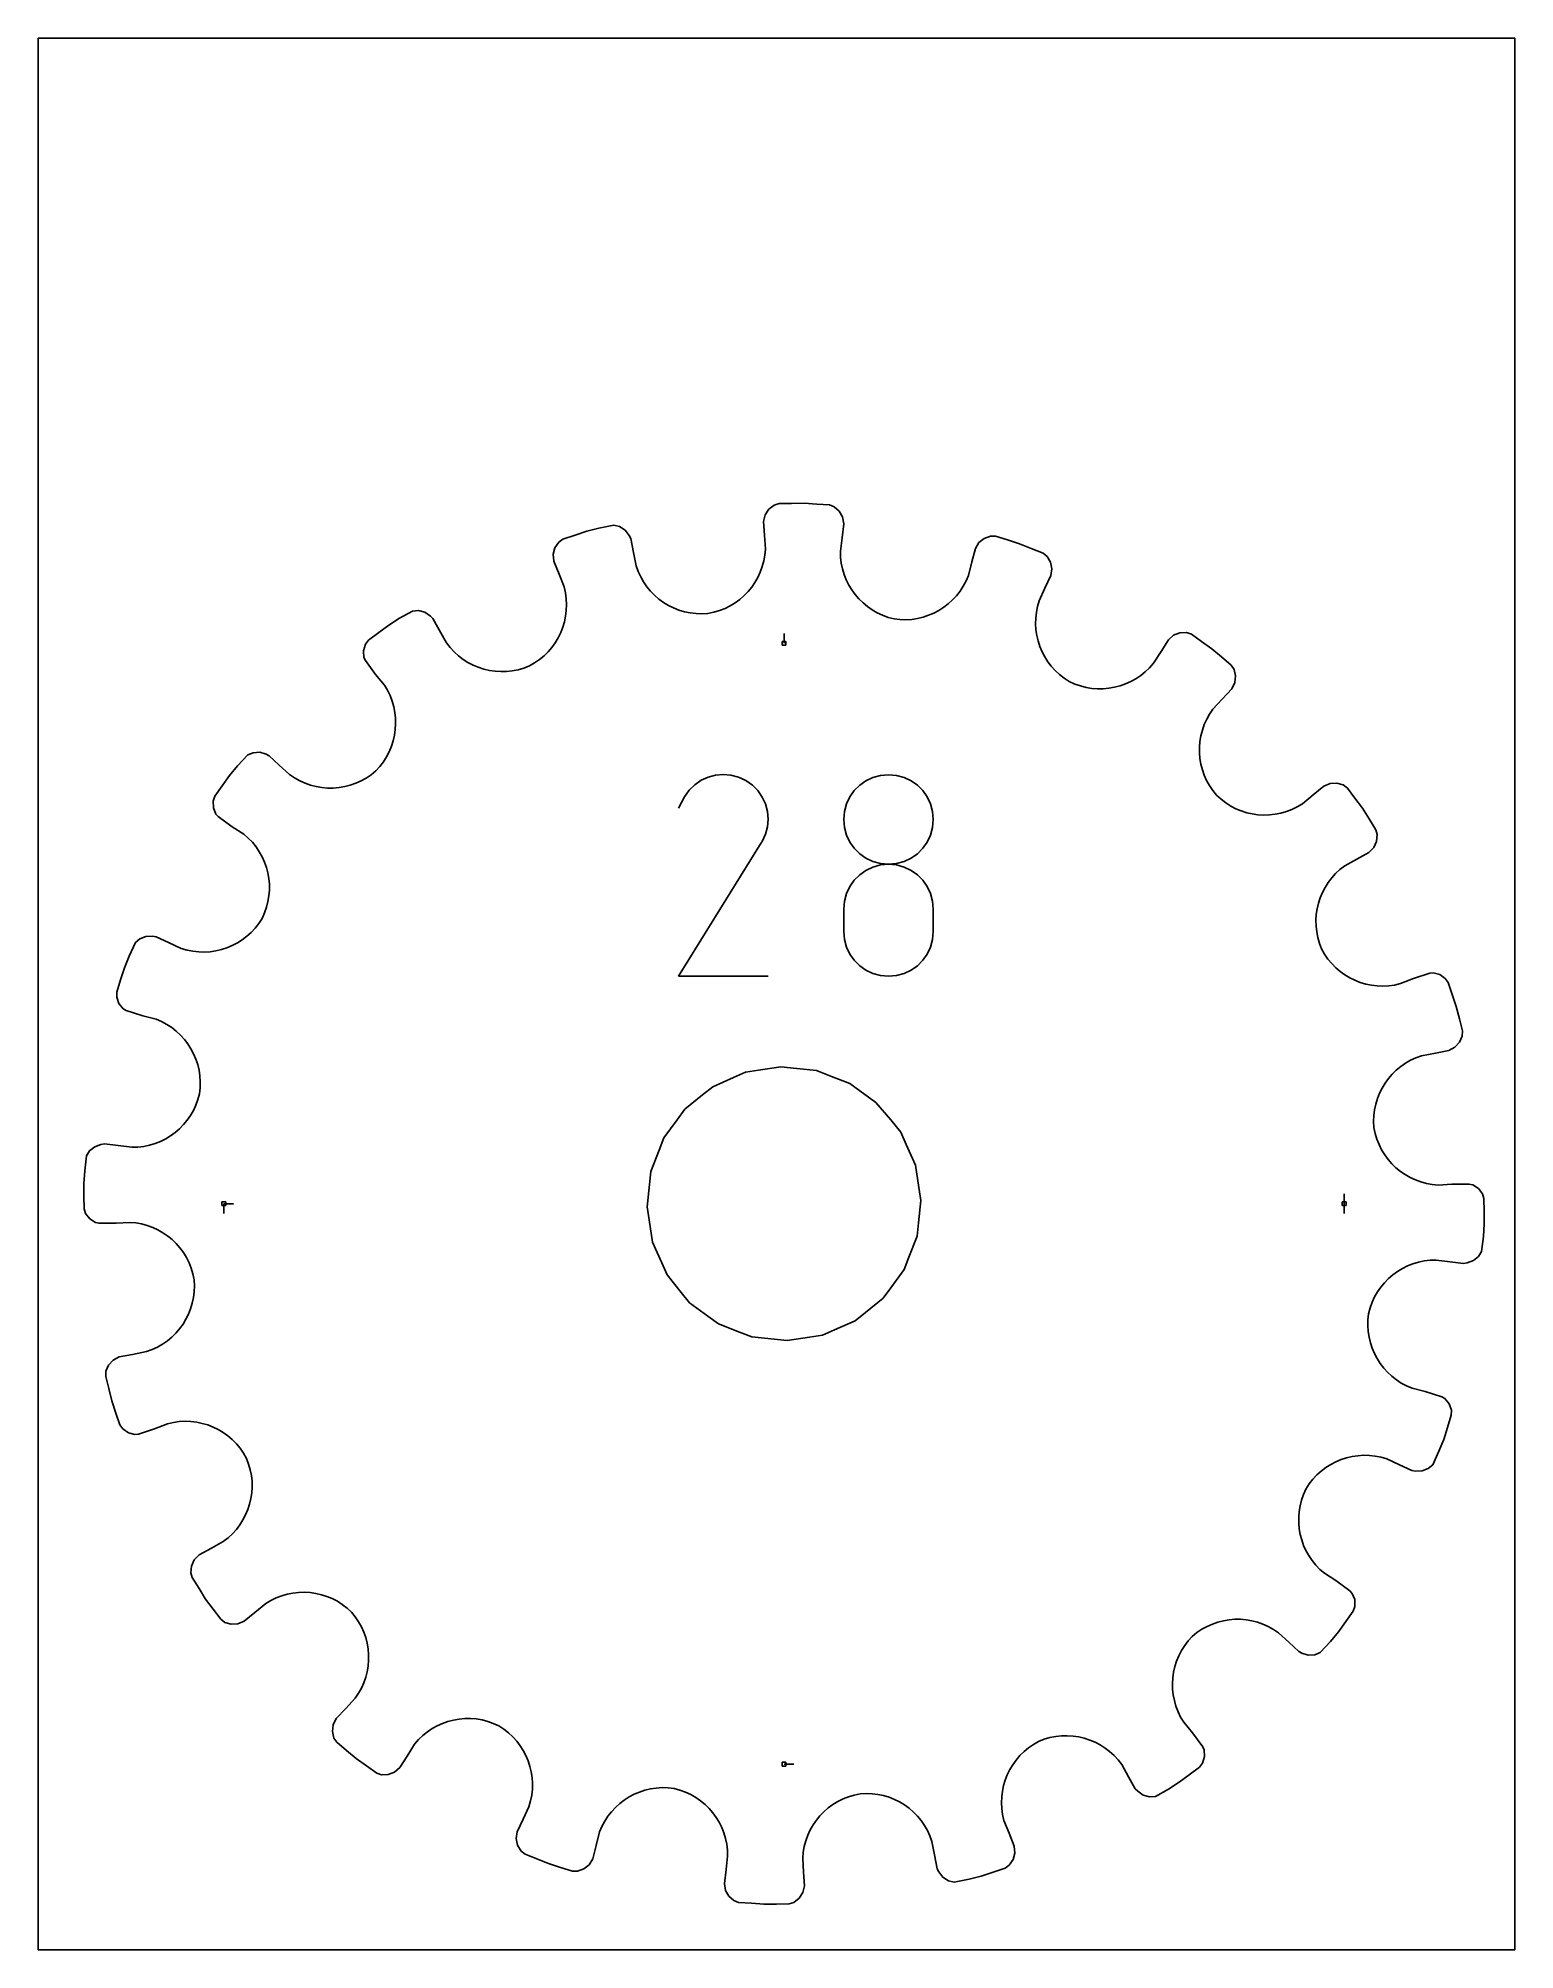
# Model space of a CAD drawing. Extents: x 0 to 216, y 0 to 279.
import ezdxf

# ---------------------------------------------------------------- set-up
doc = ezdxf.new("R2010")
doc.units = 0

msp = doc.modelspace()

# ---------------------------------------------------------------- linework, layer by layer
at = {"layer": 'annotation', "color": 1}
for p, q in [((109.051908, 190.959435), (109.051908, 192.388185)), ((96.931517, 170.932057), (96.001314, 170.290613)), ((97.948251, 171.400667), (96.931517, 170.932057)), ((99.026615, 171.689974), (97.948251, 171.400667)), ((100.141707, 171.793509), (99.026615, 171.689974)), ((101.268625, 171.704804), (100.141707, 171.793509)), ((102.382469, 171.417389), (101.268625, 171.704804)), ((103.458336, 170.924796), (102.382469, 171.417389)), ((104.420584, 170.241508), (103.458336, 170.924796)), ((103.458336, 170.924796), (103.458336, 170.924796)), ((121.025112, 170.862946), (120.110985, 170.216629)), ((122.045085, 171.347799), (121.025112, 170.862946)), ((123.15229, 171.652452), (122.045085, 171.347799)), ((124.328111, 171.758166), (123.15229, 171.652452)), ((125.503932, 171.652452), (124.328111, 171.758166)), ((124.328111, 171.758166), (124.328111, 171.758166)), ((126.611136, 171.347799), (125.503932, 171.652452)), ((127.63111, 170.862946), (126.611136, 171.347799)), ((128.545237, 170.216629), (127.63111, 170.862946)), ((94.500108, 168.5151), (93.640162, 166.865484)), ((95.182544, 169.482804), (94.500108, 168.5151)), ((96.001314, 170.290613), (95.182544, 169.482804)), ((105.225128, 169.421565), (104.420584, 170.241508)), ((105.864814, 168.490099), (105.225128, 169.421565)), ((106.332487, 167.472239), (105.864814, 168.490099)), ((118.674731, 168.514552), (118.189835, 167.496265)), ((119.321319, 169.427585), (118.674731, 168.514552)), ((120.110985, 170.216629), (119.321319, 169.427585)), ((129.334902, 169.427585), (128.545237, 170.216629)), ((129.98149, 168.514552), (129.334902, 169.427585)), ((130.466387, 167.496265), (129.98149, 168.514552)), ((106.620995, 166.393114), (106.332487, 167.472239)), ((106.723184, 165.277855), (106.620995, 166.393114)), ((106.631899, 164.151591), (106.723184, 165.277855)), ((117.885246, 166.391463), (117.779579, 165.218882)), ((117.779579, 165.218882), (117.779579, 165.218882)), ((117.779579, 165.218882), (117.885307, 164.040795)), ((118.189835, 167.496265), (117.885246, 166.391463)), ((130.770976, 166.391463), (130.466387, 167.496265)), ((130.770915, 164.040795), (130.876642, 165.218882)), ((130.876642, 165.218882), (130.770976, 166.391463)), ((130.876642, 165.218882), (130.876642, 165.218882)), ((105.840293, 161.966568), (106.339986, 163.039452)), ((106.339986, 163.039452), (106.631899, 164.151591)), ((117.885307, 164.040795), (118.190048, 162.931706)), ((118.190048, 162.931706), (118.675142, 161.910197)), ((129.98108, 161.910197), (130.466174, 162.931706)), ((130.466174, 162.931706), (130.770915, 164.040795)), ((93.621669, 142.30433), (105.723784, 161.787182)), ((105.723784, 161.787182), (105.738251, 161.805084)), ((105.723784, 161.787182), (105.723784, 161.787182)), ((105.738251, 161.805084), (105.752125, 161.823139)), ((105.752125, 161.823139), (105.765497, 161.841498)), ((105.765497, 161.841498), (105.778457, 161.860313)), ((105.778457, 161.860313), (105.791098, 161.879738)), ((105.791098, 161.879738), (105.803511, 161.899923)), ((105.803511, 161.899923), (105.815787, 161.921022)), ((105.815787, 161.921022), (105.828017, 161.943186)), ((105.828017, 161.943186), (105.840293, 161.966568)), ((105.840293, 161.966568), (105.840293, 161.966568)), ((118.675142, 161.910197), (119.321928, 160.994855)), ((119.321928, 160.994855), (120.111746, 160.204264)), ((120.111746, 160.204264), (121.025934, 159.557008)), ((121.025934, 159.557008), (122.045831, 159.071673)), ((126.61039, 159.071673), (127.630288, 159.557008)), ((127.630288, 159.557008), (128.544476, 160.204264)), ((128.544476, 160.204264), (129.334293, 160.994855)), ((129.334293, 160.994855), (129.98108, 161.910197)), ((120.110985, 157.118105), (119.321319, 156.327669)), ((121.025112, 157.765267), (120.110985, 157.118105)), ((122.045085, 158.250554), (121.025112, 157.765267)), ((123.15229, 158.555366), (122.045085, 158.250554)), ((122.045831, 159.071673), (123.152777, 158.766843)), ((124.328111, 158.661103), (123.15229, 158.555366)), ((123.152777, 158.766843), (124.328111, 158.661103)), ((124.328111, 158.661103), (125.503444, 158.766843)), ((125.503932, 158.555427), (124.328111, 158.661103)), ((124.328111, 158.661103), (124.328111, 158.661103)), ((124.328111, 158.661103), (124.328111, 158.661103)), ((125.503444, 158.766843), (126.61039, 159.071673)), ((126.611136, 158.250767), (125.503932, 158.555427)), ((127.63111, 157.765678), (126.611136, 158.250767)), ((128.545237, 157.118714), (127.63111, 157.765678)), ((129.334902, 156.32843), (128.545237, 157.118714)), ((118.189835, 154.391371), (117.885246, 153.28271)), ((118.674731, 155.412557), (118.189835, 154.391371)), ((119.321319, 156.327669), (118.674731, 155.412557)), ((129.98149, 155.413379), (129.334902, 156.32843)), ((130.466387, 154.392117), (129.98149, 155.413379)), ((130.770976, 153.283198), (130.466387, 154.392117)), ((117.885246, 153.28271), (117.779579, 152.105175)), ((117.779579, 152.105175), (117.779579, 148.84293)), ((130.876642, 152.105175), (130.770976, 153.283198)), ((130.876642, 148.84293), (130.876642, 152.105175)), ((130.876642, 152.105175), (130.876642, 152.105175)), ((117.779579, 148.84293), (117.779579, 148.84293)), ((117.779579, 148.84293), (117.885307, 147.665478)), ((130.770915, 147.665478), (130.876642, 148.84293)), ((117.885307, 147.665478), (118.190048, 146.558088)), ((118.190048, 146.558088), (118.675142, 145.53904)), ((118.675142, 145.53904), (119.321928, 144.626616)), ((129.334293, 144.626616), (129.98108, 145.53904)), ((129.98108, 145.53904), (130.466174, 146.558088)), ((130.466174, 146.558088), (130.770915, 147.665478)), ((119.321928, 144.626616), (120.111746, 143.839094)), ((120.111746, 143.839094), (121.025934, 143.194756)), ((121.025934, 143.194756), (122.045831, 142.711881)), ((122.045831, 142.711881), (123.152777, 142.408751)), ((125.503444, 142.408751), (126.61039, 142.711881)), ((126.61039, 142.711881), (127.630288, 143.194756)), ((127.630288, 143.194756), (128.544476, 143.839094)), ((128.544476, 143.839094), (129.334293, 144.626616)), ((106.718732, 142.30433), (93.621669, 142.30433)), ((123.152777, 142.408751), (124.328111, 142.303645)), ((124.328111, 142.303645), (125.503444, 142.408751)), ((124.328111, 142.303645), (124.328111, 142.303645)), ((27.144382, 109.051908), (28.573132, 109.051908)), ((27.144382, 109.051908), (28.573132, 109.051908)), ((28.573132, 109.051908), (27.144382, 109.051908)), ((27.144382, 109.051908), (27.144382, 107.623158)), ((190.959435, 109.051908), (190.959435, 110.480658)), ((190.959435, 109.051908), (190.959435, 110.480658)), ((190.959435, 110.480658), (190.959435, 109.051908)), ((190.959435, 109.051908), (190.959435, 107.623158)), ((109.051908, 27.144382), (110.480658, 27.144382))]:
    msp.add_line(p, q, dxfattribs=at)
at = {"layer": 'boundary', "color": 5}
for p, q in [((106.293065, 209.748071), (106.070352, 208.762199)), ((106.824876, 210.574172), (106.293065, 209.748071)), ((107.604493, 211.173586), (106.824876, 210.574172)), ((108.316122, 211.397854), (107.604493, 211.173586)), ((110.140064, 211.41686), (108.316122, 211.397854)), ((112.007266, 211.436317), (110.140064, 211.41686)), ((113.827079, 211.312107), (112.007266, 211.436317)), ((115.690053, 211.184952), (113.827079, 211.312107)), ((116.387554, 210.920202), (115.690053, 211.184952)), ((117.131107, 210.276567), (116.387554, 210.920202)), ((117.614804, 209.421196), (117.131107, 210.276567)), ((78.495418, 206.756682), (76.725604, 206.161447)), ((80.224227, 207.338126), (78.495418, 206.756682)), ((81.993211, 207.782597), (80.224227, 207.338126)), ((84.172381, 208.219456), (81.993211, 207.782597)), ((84.997264, 208.012127), (84.172381, 208.219456)), ((85.813611, 207.490699), (84.997264, 208.012127)), ((86.409842, 206.711436), (85.813611, 207.490699)), ((106.070352, 208.762199), (106.195233, 206.764888)), ((106.195233, 206.764888), (106.323076, 204.720204)), ((117.534534, 206.390318), (117.780093, 208.424134)), ((117.780093, 208.424134), (117.614804, 209.421196)), ((75.561773, 204.916951), (75.311151, 203.966868)), ((75.311151, 203.966868), (75.404076, 202.960579)), ((76.118312, 205.728022), (75.561773, 204.916951)), ((76.725604, 206.161447), (76.118312, 205.728022)), ((86.645235, 206.25765), (86.409842, 206.711436)), ((87.040152, 204.247506), (86.645235, 206.25765)), ((87.42592, 202.283934), (87.040152, 204.247506)), ((106.323076, 204.720204), (106.243507, 203.844001)), ((117.294664, 204.403622), (117.534534, 206.390318)), ((117.32299, 203.523994), (117.294664, 204.403622)), ((137.028512, 204.803495), (136.530045, 202.865258)), ((137.544593, 205.671668), (137.028512, 204.803495)), ((138.306217, 206.29384), (137.544593, 205.671668)), ((139.232808, 206.622774), (138.306217, 206.29384)), ((139.978733, 206.61607), (139.232808, 206.622774)), ((141.719322, 206.070547), (139.978733, 206.61607)), ((143.501194, 205.512085), (141.719322, 206.070547)), ((145.193587, 204.831647), (143.501194, 205.512085)), ((146.926119, 204.135072), (145.193587, 204.831647)), ((147.507544, 203.667504), (146.926119, 204.135072)), ((75.404076, 202.960579), (76.157483, 201.055582)), ((87.724566, 201.455901), (87.42592, 202.283934)), ((88.089232, 200.668622), (87.724566, 201.455901)), ((105.574811, 201.362871), (105.218923, 200.596582)), ((105.866359, 202.162041), (105.574811, 201.362871)), ((106.090444, 202.990462), (105.866359, 202.162041)), ((106.243507, 203.844001), (106.090444, 202.990462)), ((117.426487, 202.662624), (117.32299, 203.523994)), ((117.601724, 201.822147), (117.426487, 202.662624)), ((117.846497, 201.007576), (117.601724, 201.822147)), ((136.530045, 202.865258), (136.019756, 200.881051)), ((148.016066, 202.825957), (147.507544, 203.667504)), ((148.211439, 201.862654), (148.016066, 202.825957)), ((148.060645, 200.863343), (148.211439, 201.862654)), ((76.157483, 201.055582), (76.893435, 199.194721)), ((76.893435, 199.194721), (77.088701, 198.336764)), ((88.515598, 199.923697), (88.089232, 200.668622)), ((89.000158, 199.224561), (88.515598, 199.923697)), ((89.538986, 198.573365), (89.000158, 199.224561)), ((90.12785, 197.972416), (89.538986, 198.573365)), ((103.794619, 198.526812), (103.211741, 197.92563)), ((104.325491, 199.174671), (103.794619, 198.526812)), ((104.801492, 199.866205), (104.325491, 199.174671)), ((105.218923, 200.596582), (104.801492, 199.866205)), ((118.157486, 200.221479), (117.846497, 201.007576)), ((118.532056, 199.468344), (118.157486, 200.221479)), ((118.967004, 198.750674), (118.532056, 199.468344)), ((119.4599, 198.073614), (118.967004, 198.750674)), ((134.794733, 198.589055), (134.270592, 197.919264)), ((135.263902, 199.307895), (134.794733, 198.589055)), ((135.673375, 200.072294), (135.263902, 199.307895)), ((136.019756, 200.881051), (135.673375, 200.072294)), ((146.356367, 197.189357), (147.198519, 199.00482)), ((147.198519, 199.00482), (148.060645, 200.863343)), ((54.74576, 195.677804), (52.844717, 194.61194)), ((55.594187, 195.735584), (54.74576, 195.677804)), ((56.531514, 195.491825), (55.594187, 195.735584)), ((77.088701, 198.336764), (77.206496, 197.477615)), ((77.219199, 195.770446), (77.117477, 194.931371)), ((77.206496, 197.477615), (77.249395, 196.620602)), ((77.249395, 196.620602), (77.219199, 195.770446)), ((90.763228, 197.424411), (90.12785, 197.972416)), ((91.441083, 196.932293), (90.763228, 197.424411)), ((92.15788, 196.498775), (91.441083, 196.932293)), ((92.909261, 196.125478), (92.15788, 196.498775)), ((93.691575, 195.815903), (92.909261, 196.125478)), ((94.501037, 195.572138), (93.691575, 195.815903)), ((99.623717, 195.737397), (98.792984, 195.487691)), ((100.42075, 196.054204), (99.623717, 195.737397)), ((101.18117, 196.435134), (100.42075, 196.054204)), ((101.901648, 196.875929), (101.18117, 196.435134)), ((102.579768, 197.374097), (101.901648, 196.875929)), ((103.211741, 197.92563), (102.579768, 197.374097)), ((120.007099, 197.43914), (119.4599, 198.073614)), ((120.606576, 196.852169), (120.007099, 197.43914)), ((121.255047, 196.316021), (120.606576, 196.852169)), ((121.949462, 195.833881), (121.255047, 196.316021)), ((122.687233, 195.410206), (121.949462, 195.833881)), ((131.701365, 195.772231), (130.960979, 195.380345)), ((132.406432, 196.224489), (131.701365, 195.772231)), ((133.072441, 196.734603), (132.406432, 196.224489)), ((133.695131, 197.300332), (133.072441, 196.734603)), ((134.270592, 197.919264), (133.695131, 197.300332)), ((145.943548, 195.492653), (146.111535, 196.344123)), ((146.111535, 196.344123), (146.356367, 197.189357)), ((51.262817, 193.619764), (49.798399, 192.532278)), ((52.844717, 194.61194), (51.262817, 193.619764)), ((57.339386, 194.93491), (56.531514, 195.491825)), ((57.703574, 194.576059), (57.339386, 194.93491)), ((58.677306, 192.827718), (57.703574, 194.576059)), ((59.674132, 191.03791), (58.677306, 192.827718)), ((76.70723, 193.303555), (76.402603, 192.523325)), ((76.946492, 194.107555), (76.70723, 193.303555)), ((77.117477, 194.931371), (76.946492, 194.107555)), ((95.333662, 195.397105), (94.501037, 195.572138)), ((96.18587, 195.293528), (95.333662, 195.397105)), ((97.053169, 195.263094), (96.18587, 195.293528)), ((97.931842, 195.308602), (97.053169, 195.263094)), ((98.792984, 195.487691), (97.931842, 195.308602)), ((123.465423, 195.04811), (122.687233, 195.410206)), ((124.281137, 194.751484), (123.465423, 195.04811)), ((125.131199, 194.523565), (124.281137, 194.751484)), ((126.005058, 194.427176), (125.131199, 194.523565)), ((126.872354, 194.408158), (126.005058, 194.427176)), ((127.728247, 194.463069), (126.872354, 194.408158)), ((128.569029, 194.590141), (127.728247, 194.463069)), ((129.390723, 194.78697), (128.569029, 194.590141)), ((130.189483, 195.05111), (129.390723, 194.78697)), ((130.960979, 195.380345), (130.189483, 195.05111)), ((145.832034, 193.789533), (145.850903, 194.639571)), ((145.885033, 192.945867), (145.832034, 193.789533)), ((145.850903, 194.639571), (145.943548, 195.492653)), ((146.008105, 192.113358), (145.885033, 192.945867)), ((47.85525, 190.819445), (47.577148, 189.876155)), ((48.299248, 191.418999), (47.85525, 190.819445)), ((49.798399, 192.532278), (48.299248, 191.418999)), ((60.214079, 190.342969), (59.674132, 191.03791)), ((60.804286, 189.706601), (60.214079, 190.342969)), ((75.112388, 190.368189), (74.563587, 189.725799)), ((75.603526, 191.051223), (75.112388, 190.368189)), ((76.034136, 191.771058), (75.603526, 191.051223)), ((76.402603, 192.523325), (76.034136, 191.771058)), ((146.200151, 191.296406), (146.008105, 192.113358)), ((146.459647, 190.500415), (146.200151, 191.296406)), ((146.784344, 189.728123), (146.459647, 190.500415)), ((165.247992, 191.471703), (164.174994, 189.78238)), ((166.007479, 192.138408), (165.247992, 191.471703)), ((166.923699, 192.494306), (166.007479, 192.138408)), ((167.906655, 192.520868), (166.923699, 192.494306)), ((168.614142, 192.284138), (167.906655, 192.520868)), ((170.10091, 191.227395), (168.614142, 192.284138)), ((171.622941, 190.145588), (170.10091, 191.227395)), ((173.022201, 188.975411), (171.622941, 190.145588)), ((47.577148, 189.876155), (47.632101, 188.895032)), ((47.632101, 188.895032), (47.834167, 188.425401)), ((47.834167, 188.425401), (49.336753, 186.387678)), ((61.43959, 189.130487), (60.804286, 189.706601)), ((62.116419, 188.615049), (61.43959, 189.130487)), ((62.830319, 188.161894), (62.116419, 188.615049)), ((63.575996, 187.772464), (62.830319, 188.161894)), ((64.349559, 187.447972), (63.575996, 187.772464)), ((65.146261, 187.189493), (64.349559, 187.447972)), ((70.999776, 187.335602), (70.165423, 187.09639)), ((71.821637, 187.650787), (70.999776, 187.335602)), ((72.584907, 188.087059), (71.821637, 187.650787)), ((73.297589, 188.581103), (72.584907, 188.087059)), ((73.958088, 189.128608), (73.297589, 188.581103)), ((74.563587, 189.725799), (73.958088, 189.128608)), ((147.172794, 188.984145), (146.784344, 189.728123)), ((147.624015, 188.274311), (147.172794, 188.984145)), ((148.135382, 187.60085), (147.624015, 188.274311)), ((148.706239, 186.970191), (148.135382, 187.60085)), ((162.497432, 187.391177), (161.871679, 186.790609)), ((163.076547, 188.05299), (162.497432, 187.391177)), ((164.174994, 189.78238), (163.076547, 188.05299)), ((174.45465, 187.777479), (173.022201, 188.975411)), ((174.863197, 187.153348), (174.45465, 187.777479)), ((49.336753, 186.387678), (50.611716, 184.845287)), ((50.611716, 184.845287), (51.062288, 184.089799)), ((65.962164, 186.998192), (65.146261, 187.189493)), ((66.79205, 186.875624), (65.962164, 186.998192)), ((67.631921, 186.82283), (66.79205, 186.875624)), ((68.477194, 186.841175), (67.631921, 186.82283)), ((69.323213, 186.931912), (68.477194, 186.841175)), ((70.165423, 187.09639), (69.323213, 186.931912)), ((149.334271, 186.385111), (148.706239, 186.970191)), ((150.018275, 185.850843), (149.334271, 186.385111)), ((150.756308, 185.371492), (150.018275, 185.850843)), ((151.558063, 185.010226), (150.756308, 185.371492)), ((152.37652, 184.723508), (151.558063, 185.010226)), ((153.207592, 184.511286), (152.37652, 184.723508)), ((154.04656, 184.372344), (153.207592, 184.511286)), ((157.390912, 184.528789), (156.565679, 184.384857)), ((158.201179, 184.740999), (157.390912, 184.528789)), ((158.992435, 185.02064), (158.201179, 184.740999)), ((159.759327, 185.36609), (158.992435, 185.02064)), ((160.498024, 185.777157), (159.759327, 185.36609)), ((161.203495, 186.252016), (160.498024, 185.777157)), ((161.871679, 186.790609), (161.203495, 186.252016)), ((174.522765, 184.315602), (174.974643, 185.218858)), ((175.086862, 186.195882), (174.863197, 187.153348)), ((174.974643, 185.218858), (175.086862, 186.195882)), ((51.062288, 184.089799), (51.440379, 183.308875)), ((51.440379, 183.308875), (51.746197, 182.50704)), ((51.746197, 182.50704), (51.980095, 181.68913)), ((51.980095, 181.68913), (52.14236, 180.85985)), ((154.889092, 184.305998), (154.04656, 184.372344)), ((155.730328, 184.310351), (154.889092, 184.305998)), ((156.565679, 184.384857), (155.730328, 184.310351)), ((171.766604, 181.347989), (173.128533, 182.814405)), ((173.128533, 182.814405), (174.522765, 184.315602)), ((52.14236, 180.85985), (52.233898, 180.023652)), ((52.255493, 179.184748), (52.206462, 178.348833)), ((52.233898, 180.023652), (52.255493, 179.184748)), ((170.217047, 178.276372), (170.497969, 179.079064)), ((170.497969, 179.079064), (170.849803, 179.862019)), ((170.849803, 179.862019), (171.272658, 180.619865)), ((171.272658, 180.619865), (171.766604, 181.347989)), ((51.901353, 176.701825), (51.645306, 175.900526)), ((52.08869, 177.519372), (51.901353, 176.701825)), ((52.206462, 178.348833), (52.08869, 177.519372)), ((169.797064, 175.791699), (169.866621, 176.627724)), ((169.866621, 176.627724), (170.006508, 177.457283)), ((170.006508, 177.457283), (170.217047, 178.276372)), ((30.642061, 174.661317), (29.15616, 173.055389)), ((31.423591, 174.973719), (30.642061, 174.661317)), ((32.390721, 175.03141), (31.423591, 174.973719)), ((33.331293, 174.751352), (32.390721, 175.03141)), ((33.788215, 174.522765), (33.331293, 174.751352)), ((35.254631, 173.160835), (33.788215, 174.522765)), ((50.471737, 173.640048), (49.94632, 172.949963)), ((50.930227, 174.364959), (50.471737, 173.640048)), ((51.322111, 175.119719), (50.930227, 174.364959)), ((51.645306, 175.900526), (51.322111, 175.119719)), ((169.797405, 174.953986), (169.797064, 175.791699)), ((169.867577, 174.119191), (169.797405, 174.953986)), ((170.007506, 173.29192), (169.867577, 174.119191)), ((170.217152, 172.477525), (170.007506, 173.29192)), ((27.958229, 171.622941), (26.901485, 170.136173)), ((29.15616, 173.055389), (27.958229, 171.622941)), ((36.755828, 171.766603), (35.254631, 173.160835)), ((37.483951, 171.272658), (36.755828, 171.766603)), ((38.241798, 170.849803), (37.483951, 171.272658)), ((39.024753, 170.497968), (38.241798, 170.849803)), ((39.827445, 170.217047), (39.024753, 170.497968)), ((46.424386, 170.495801), (45.626292, 170.217152)), ((47.200886, 170.843532), (46.424386, 170.495801)), ((47.951785, 171.259943), (47.200886, 170.843532)), ((48.671176, 171.745375), (47.951785, 171.259943)), ((49.354915, 172.299203), (48.671176, 171.745375)), ((49.94632, 172.949963), (49.354915, 172.299203)), ((170.495802, 171.679431), (170.217152, 172.477525)), ((170.843532, 170.902931), (170.495802, 171.679431)), ((171.259943, 170.152032), (170.843532, 170.902931)), ((188.895032, 170.471716), (187.96665, 170.072266)), ((189.876155, 170.526669), (188.895032, 170.471716)), ((190.819445, 170.248567), (189.876155, 170.526669)), ((25.819678, 168.614142), (25.582949, 167.906655)), ((25.582949, 167.906655), (25.609511, 166.923699)), ((26.901485, 170.136173), (25.819678, 168.614142)), ((40.646533, 170.006509), (39.827445, 170.217047)), ((41.476092, 169.866621), (40.646533, 170.006509)), ((42.312118, 169.797065), (41.476092, 169.866621)), ((43.14983, 169.797405), (42.312118, 169.797065)), ((43.984626, 169.867576), (43.14983, 169.797405)), ((44.811897, 170.007507), (43.984626, 169.867576)), ((45.626292, 170.217152), (44.811897, 170.007507)), ((171.745375, 169.432641), (171.259943, 170.152032)), ((172.299203, 168.748902), (171.745375, 169.432641)), ((172.949963, 168.157497), (172.299203, 168.748902)), ((173.640049, 167.632079), (172.949963, 168.157497)), ((186.42426, 168.797303), (184.845287, 167.492101)), ((187.96665, 170.072266), (186.42426, 168.797303)), ((191.419, 169.804569), (190.819445, 170.248567)), ((192.506485, 168.340151), (191.419, 169.804569)), ((193.619764, 166.841), (192.506485, 168.340151)), ((25.609511, 166.923699), (25.965408, 166.007478)), ((25.965408, 166.007478), (26.302668, 165.623284)), ((26.302668, 165.623284), (28.361504, 164.149545)), ((174.364959, 167.17359), (173.640049, 167.632079)), ((175.119719, 166.781706), (174.364959, 167.17359)), ((175.900526, 166.458511), (175.119719, 166.781706)), ((176.701825, 166.202464), (175.900526, 166.458511)), ((177.519372, 166.015127), (176.701825, 166.202464)), ((178.348833, 165.897355), (177.519372, 166.015127)), ((179.184749, 165.848324), (178.348833, 165.897355)), ((180.023652, 165.869919), (179.184749, 165.848324)), ((180.85985, 165.961457), (180.023652, 165.869919)), ((181.689129, 166.123722), (180.85985, 165.961457)), ((182.50704, 166.35762), (181.689129, 166.123722)), ((183.308875, 166.663438), (182.50704, 166.35762)), ((184.089799, 167.041529), (183.308875, 166.663438)), ((184.845287, 167.492101), (184.089799, 167.041529)), ((194.588953, 165.29575), (193.619764, 166.841)), ((195.58113, 163.71385), (194.588953, 165.29575)), ((28.361504, 164.149545), (30.050827, 163.076547)), ((30.050827, 163.076547), (30.71264, 162.497432)), ((30.71264, 162.497432), (31.313208, 161.871679)), ((195.77677, 162.993825), (195.58113, 163.71385)), ((195.693421, 162.01395), (195.77677, 162.993825)), ((31.313208, 161.871679), (31.851801, 161.203495)), ((31.851801, 161.203495), (32.32666, 160.498024)), ((32.32666, 160.498024), (32.737727, 159.759327)), ((32.737727, 159.759327), (33.083177, 158.992435)), ((191.03791, 158.429685), (192.786251, 159.403417)), ((192.786251, 159.403417), (194.576059, 160.400243)), ((194.576059, 160.400243), (195.285447, 161.120181)), ((195.285447, 161.120181), (195.693421, 162.01395)), ((33.083177, 158.992435), (33.362818, 158.201179)), ((33.362818, 158.201179), (33.575028, 157.390912)), ((33.575028, 157.390912), (33.718959, 156.565679)), ((33.718959, 156.565679), (33.793466, 155.730328)), ((188.615049, 155.987397), (189.130488, 156.664227)), ((189.130488, 156.664227), (189.706602, 157.299531)), ((189.706602, 157.299531), (190.342969, 157.889738)), ((190.342969, 157.889738), (191.03791, 158.429685)), ((33.731473, 154.04656), (33.592531, 153.207592)), ((33.797819, 154.889093), (33.731473, 154.04656)), ((33.793466, 155.730328), (33.797819, 154.889093)), ((187.189493, 152.957555), (187.447972, 153.754257)), ((187.447972, 153.754257), (187.772464, 154.527821)), ((187.772464, 154.527821), (188.161894, 155.273498)), ((188.161894, 155.273498), (188.615049, 155.987397)), ((33.09359, 151.558063), (32.732325, 150.756308)), ((33.380309, 152.37652), (33.09359, 151.558063)), ((33.592531, 153.207592), (33.380309, 152.37652)), ((186.82283, 150.471896), (186.875624, 151.311767)), ((186.875624, 151.311767), (186.998193, 152.141653)), ((186.998193, 152.141653), (187.189493, 152.957555)), ((15.753866, 148.112608), (14.862018, 147.764785)), ((16.734962, 148.136925), (15.753866, 148.112608)), ((17.240474, 148.060645), (16.734962, 148.136925)), ((30.502967, 148.135381), (29.829506, 147.624015)), ((31.133627, 148.706239), (30.502967, 148.135381)), ((31.718706, 149.334271), (31.133627, 148.706239)), ((32.252974, 150.018275), (31.718706, 149.334271)), ((32.732325, 150.756308), (32.252974, 150.018275)), ((186.841176, 149.626623), (186.82283, 150.471896)), ((186.931912, 148.780603), (186.841176, 149.626623)), ((187.096389, 147.938394), (186.931912, 148.780603)), ((14.205269, 147.220239), (13.288308, 145.233727)), ((14.862018, 147.764785), (14.205269, 147.220239)), ((19.055937, 147.218493), (17.240474, 148.060645)), ((20.91446, 146.356367), (19.055937, 147.218493)), ((21.759694, 146.111535), (20.91446, 146.356367)), ((22.611164, 145.943549), (21.759694, 146.111535)), ((23.464246, 145.850902), (22.611164, 145.943549)), ((24.314283, 145.832034), (23.464246, 145.850902)), ((25.157949, 145.885034), (24.314283, 145.832034)), ((25.990459, 146.008105), (25.157949, 145.885034)), ((26.80741, 146.200152), (25.990459, 146.008105)), ((27.603402, 146.459647), (26.80741, 146.200152)), ((28.375694, 146.784345), (27.603402, 146.459647)), ((29.119672, 147.172795), (28.375694, 146.784345)), ((29.829506, 147.624015), (29.119672, 147.172795)), ((187.335602, 147.104041), (187.096389, 147.938394)), ((187.650787, 146.28218), (187.335602, 147.104041)), ((188.087059, 145.51891), (187.650787, 146.28218)), ((188.581103, 144.806228), (188.087059, 145.51891)), ((12.591732, 143.501194), (12.046209, 141.760606)), ((13.288308, 145.233727), (12.591732, 143.501194)), ((189.128608, 144.145729), (188.581103, 144.806228)), ((189.725799, 143.54023), (189.128608, 144.145729)), ((190.368189, 142.991429), (189.725799, 143.54023)), ((191.051223, 142.50029), (190.368189, 142.991429)), ((191.771059, 142.069681), (191.051223, 142.50029)), ((203.457827, 142.745659), (201.099718, 141.963789)), ((203.966868, 142.792666), (203.457827, 142.745659)), ((204.916951, 142.542044), (203.966868, 142.792666)), ((205.728022, 141.985505), (204.916951, 142.542044)), ((11.487747, 139.978734), (11.481042, 139.232808)), ((12.046209, 141.760606), (11.487747, 139.978734)), ((192.523326, 141.701214), (191.771059, 142.069681)), ((193.303555, 141.396587), (192.523326, 141.701214)), ((194.107555, 141.157325), (193.303555, 141.396587)), ((194.931371, 140.98634), (194.107555, 141.157325)), ((195.770446, 140.884618), (194.931371, 140.98634)), ((196.620602, 140.854422), (195.770446, 140.884618)), ((197.477615, 140.897321), (196.620602, 140.854422)), ((198.336763, 141.015115), (197.477615, 140.897321)), ((199.19472, 141.210382), (198.336763, 141.015115)), ((201.099718, 141.963789), (199.19472, 141.210382)), ((206.161447, 141.378212), (205.728022, 141.985505)), ((206.742891, 139.649403), (206.161447, 141.378212)), ((11.481042, 139.232808), (11.809977, 138.306217)), ((11.809977, 138.306217), (12.432149, 137.544593)), ((12.432149, 137.544593), (12.871323, 137.283528)), ((12.871323, 137.283528), (15.284529, 136.518223)), ((207.338126, 137.87959), (206.742891, 139.649403)), ((207.793139, 136.068649), (207.338126, 137.87959)), ((15.284529, 136.518223), (17.222766, 136.019756)), ((17.222766, 136.019756), (18.031522, 135.673375)), ((18.031522, 135.673375), (18.795922, 135.263902)), ((18.795922, 135.263902), (19.514762, 134.794733)), ((19.514762, 134.794733), (20.184552, 134.270592)), ((20.184552, 134.270592), (20.803485, 133.695131)), ((208.237609, 134.299665), (207.793139, 136.068649)), ((208.200872, 133.554472), (208.237609, 134.299665)), ((20.803485, 133.695131), (21.369214, 133.072441)), ((21.369214, 133.072441), (21.879327, 132.406431)), ((21.879327, 132.406431), (22.331586, 131.701365)), ((22.331586, 131.701365), (22.723471, 130.960979)), ((204.294078, 131.072814), (206.25765, 131.458581)), ((206.25765, 131.458581), (207.15471, 131.923915)), ((207.15471, 131.923915), (207.818905, 132.648011)), ((207.818905, 132.648011), (208.200872, 133.554472)), ((22.723471, 130.960979), (23.052707, 130.189483)), ((23.052707, 130.189483), (23.316847, 129.390723)), ((23.316847, 129.390723), (23.513676, 128.569029)), ((23.513676, 128.569029), (23.640747, 127.728248)), ((197.972416, 127.975967), (198.573365, 128.564831)), ((198.573365, 128.564831), (199.224561, 129.103659)), ((199.224561, 129.103659), (199.923697, 129.588218)), ((199.923697, 129.588218), (200.668622, 130.014584)), ((200.668622, 130.014584), (201.455901, 130.379251)), ((201.455901, 130.379251), (202.283934, 130.677897)), ((202.283934, 130.677897), (204.294078, 131.072814)), ((23.676641, 126.005058), (23.580252, 125.131199)), ((23.640747, 127.728248), (23.695659, 126.872354)), ((23.695659, 126.872354), (23.676641, 126.005058)), ((196.125478, 125.194556), (196.498775, 125.945937)), ((196.498775, 125.945937), (196.932293, 126.662734)), ((196.932293, 126.662734), (197.424411, 127.340589)), ((197.424411, 127.340589), (197.972416, 127.975967)), ((23.055706, 123.465424), (22.693611, 122.687233)), ((23.352333, 124.281137), (23.055706, 123.465424)), ((23.580252, 125.131199), (23.352333, 124.281137)), ((195.397105, 122.770155), (195.572138, 123.60278)), ((195.572138, 123.60278), (195.815903, 124.412242)), ((195.815903, 124.412242), (196.125478, 125.194556)), ((21.251648, 120.606576), (20.664677, 120.007099)), ((21.787796, 121.255048), (21.251648, 120.606576)), ((22.269936, 121.949462), (21.787796, 121.255048)), ((22.693611, 122.687233), (22.269936, 121.949462)), ((195.263094, 121.050647), (195.293528, 121.917946)), ((195.308602, 120.171975), (195.263094, 121.050647)), ((195.293528, 121.917946), (195.397105, 122.770155)), ((195.487691, 119.310833), (195.308602, 120.171975)), ((8.259948, 117.37579), (7.509204, 116.763688)), ((9.175309, 117.69648), (8.259948, 117.37579)), ((9.679682, 117.780093), (9.175309, 117.69648)), ((11.666378, 117.540223), (9.679682, 117.780093)), ((13.700195, 117.294664), (11.666378, 117.540223)), ((15.441193, 117.426487), (14.579824, 117.32299)), ((16.28167, 117.601724), (15.441193, 117.426487)), ((17.096241, 117.846498), (16.28167, 117.601724)), ((17.882338, 118.157486), (17.096241, 117.846498)), ((18.635473, 118.532056), (17.882338, 118.157486)), ((19.353143, 118.967004), (18.635473, 118.532056)), ((20.030203, 119.4599), (19.353143, 118.967004)), ((20.664677, 120.007099), (20.030203, 119.4599)), ((195.737397, 118.4801), (195.487691, 119.310833)), ((196.054203, 117.683067), (195.737397, 118.4801)), ((196.435134, 116.922646), (196.054203, 117.683067)), ((7.052791, 116.042891), (6.794656, 113.870241)), ((7.509204, 116.763688), (7.052791, 116.042891)), ((14.579824, 117.32299), (13.700195, 117.294664)), ((196.875929, 116.202169), (196.435134, 116.922646)), ((197.374097, 115.524049), (196.875929, 116.202169)), ((197.92563, 114.892075), (197.374097, 115.524049)), ((198.526812, 114.309198), (197.92563, 114.892075)), ((6.794656, 113.870241), (6.6675, 112.007266)), ((6.6675, 112.007266), (6.686506, 110.183324)), ((199.174671, 113.778325), (198.526812, 114.309198)), ((199.866204, 113.302324), (199.174671, 113.778325)), ((200.596582, 112.884894), (199.866204, 113.302324)), ((201.362871, 112.529005), (200.596582, 112.884894)), ((202.162041, 112.237458), (201.362871, 112.529005)), ((202.990462, 112.013372), (202.162041, 112.237458)), ((203.844, 111.86031), (202.990462, 112.013372)), ((204.720204, 111.78074), (203.844, 111.86031)), ((206.717516, 111.905621), (204.720204, 111.78074)), ((209.249358, 111.923413), (206.717516, 111.905621)), ((209.74807, 111.810752), (209.249358, 111.923413)), ((210.574172, 111.278941), (209.74807, 111.810752)), ((6.686506, 110.183324), (6.705963, 108.316122)), ((211.173586, 110.499323), (210.574172, 111.278941)), ((211.397854, 109.787695), (211.173586, 110.499323)), ((211.417311, 107.920493), (211.397854, 109.787695)), ((6.705963, 108.316122), (6.930231, 107.604494)), ((6.930231, 107.604494), (7.529645, 106.824876)), ((7.529645, 106.824876), (8.355746, 106.293065)), ((8.355746, 106.293065), (8.854459, 106.180404)), ((8.854459, 106.180404), (11.386301, 106.198195)), ((11.386301, 106.198195), (13.383613, 106.323076)), ((13.383613, 106.323076), (14.259817, 106.243507)), ((14.259817, 106.243507), (15.113355, 106.090445)), ((211.436317, 106.096551), (211.417311, 107.920493)), ((15.113355, 106.090445), (15.941776, 105.866359)), ((15.941776, 105.866359), (16.740946, 105.574812)), ((16.740946, 105.574812), (17.507235, 105.218923)), ((17.507235, 105.218923), (18.237612, 104.801492)), ((18.237612, 104.801492), (18.929146, 104.325491)), ((18.929146, 104.325491), (19.577005, 103.794619)), ((19.577005, 103.794619), (20.178187, 103.211741)), ((211.051026, 102.060926), (211.309161, 104.233576)), ((211.309161, 104.233576), (211.436317, 106.096551)), ((20.178187, 103.211741), (20.72972, 102.579768)), ((20.72972, 102.579768), (21.227888, 101.901648)), ((21.227888, 101.901648), (21.668683, 101.18117)), ((21.668683, 101.18117), (22.049613, 100.42075)), ((201.822147, 100.502093), (202.662624, 100.67733)), ((202.662624, 100.67733), (203.523993, 100.780827)), ((203.523993, 100.780827), (204.403622, 100.809153)), ((204.403622, 100.809153), (206.437439, 100.563594)), ((208.928508, 100.407337), (209.843869, 100.728027)), ((209.843869, 100.728027), (210.594613, 101.340129)), ((210.594613, 101.340129), (211.051026, 102.060926)), ((22.049613, 100.42075), (22.36642, 99.623717)), ((22.36642, 99.623717), (22.616126, 98.792984)), ((22.616126, 98.792984), (22.795215, 97.931842)), ((22.795215, 97.931842), (22.840723, 97.053169)), ((196.852169, 97.49724), (197.43914, 98.096717)), ((197.43914, 98.096717), (198.073614, 98.643917)), ((198.073614, 98.643917), (198.750674, 99.136813)), ((198.750674, 99.136813), (199.468344, 99.571761)), ((199.468344, 99.571761), (200.221479, 99.946331)), ((200.221479, 99.946331), (201.007576, 100.257319)), ((201.007576, 100.257319), (201.822147, 100.502093)), ((206.437439, 100.563594), (208.424135, 100.323724)), ((208.424135, 100.323724), (208.928508, 100.407337)), ((22.706711, 95.333662), (22.531679, 94.501037)), ((22.810289, 96.185871), (22.706711, 95.333662)), ((22.840723, 97.053169), (22.810289, 96.185871)), ((195.048111, 94.638393), (195.410206, 95.416584)), ((195.410206, 95.416584), (195.833881, 96.154355)), ((195.833881, 96.154355), (196.316021, 96.848769)), ((196.316021, 96.848769), (196.852169, 97.49724)), ((21.978338, 92.90926), (21.605042, 92.15788)), ((22.287914, 93.691575), (21.978338, 92.90926)), ((22.531679, 94.501037), (22.287914, 93.691575)), ((194.427176, 92.098759), (194.523565, 92.972617)), ((194.523565, 92.972617), (194.751484, 93.822679)), ((194.751484, 93.822679), (195.048111, 94.638393)), ((19.530452, 89.538986), (18.879256, 89.000158)), ((20.131401, 90.12785), (19.530452, 89.538986)), ((20.679407, 90.763228), (20.131401, 90.12785)), ((21.171524, 91.441083), (20.679407, 90.763228)), ((21.605042, 92.15788), (21.171524, 91.441083)), ((194.408158, 91.231463), (194.427176, 92.098759)), ((194.46307, 90.375569), (194.408158, 91.231463)), ((194.590141, 89.534788), (194.46307, 90.375569)), ((194.78697, 88.713094), (194.590141, 89.534788)), ((11.846168, 86.645235), (10.949107, 86.179902)), ((13.809739, 87.031003), (11.846168, 86.645235)), ((15.819883, 87.425919), (13.809739, 87.031003)), ((16.647916, 87.724566), (15.819883, 87.425919)), ((17.435195, 88.089232), (16.647916, 87.724566)), ((18.18012, 88.515598), (17.435195, 88.089232)), ((18.879256, 89.000158), (18.18012, 88.515598)), ((195.05111, 87.914333), (194.78697, 88.713094)), ((195.380346, 87.142838), (195.05111, 87.914333)), ((195.772231, 86.402452), (195.380346, 87.142838)), ((9.902945, 84.549345), (9.866207, 83.804152)), ((10.284912, 85.455806), (9.902945, 84.549345)), ((10.949107, 86.179902), (10.284912, 85.455806)), ((196.224489, 85.697385), (195.772231, 86.402452)), ((196.734603, 85.031376), (196.224489, 85.697385)), ((197.300332, 84.408686), (196.734603, 85.031376)), ((197.919265, 83.833225), (197.300332, 84.408686)), ((198.589055, 83.309084), (197.919265, 83.833225)), ((9.866207, 83.804152), (10.310678, 82.035168)), ((10.310678, 82.035168), (10.765691, 80.224227)), ((199.307895, 82.839915), (198.589055, 83.309084)), ((200.072294, 82.430442), (199.307895, 82.839915)), ((200.881051, 82.08406), (200.072294, 82.430442)), ((202.819288, 81.585594), (200.881051, 82.08406)), ((205.232494, 80.820288), (202.819288, 81.585594)), ((10.765691, 80.224227), (11.360926, 78.454414)), ((11.360926, 78.454414), (11.942369, 76.725604)), ((205.671668, 80.559224), (205.232494, 80.820288)), ((206.29384, 79.797599), (205.671668, 80.559224)), ((206.622774, 78.871009), (206.29384, 79.797599)), ((206.61607, 78.125083), (206.622774, 78.871009)), ((11.942369, 76.725604), (12.375795, 76.118312)), ((12.375795, 76.118312), (13.186866, 75.561773)), ((13.186866, 75.561773), (14.136949, 75.311151)), ((14.64599, 75.358158), (17.004099, 76.140027)), ((17.004099, 76.140027), (18.909097, 76.893435)), ((18.909097, 76.893435), (19.767054, 77.088701)), ((19.767054, 77.088701), (20.626202, 77.206496)), ((20.626202, 77.206496), (21.483215, 77.249395)), ((21.483215, 77.249395), (22.333371, 77.219199)), ((22.333371, 77.219199), (23.172446, 77.117477)), ((23.172446, 77.117477), (23.996262, 76.946492)), ((23.996262, 76.946492), (24.800262, 76.70723)), ((24.800262, 76.70723), (25.580491, 76.402603)), ((25.580491, 76.402603), (26.332758, 76.034136)), ((26.332758, 76.034136), (27.052594, 75.603526)), ((27.052594, 75.603526), (27.735628, 75.112388)), ((205.512085, 74.602622), (206.057608, 76.343211)), ((206.057608, 76.343211), (206.61607, 78.125083)), ((14.136949, 75.311151), (14.64599, 75.358158)), ((27.735628, 75.112388), (28.378017, 74.563587)), ((28.378017, 74.563587), (28.975209, 73.958088)), ((28.975209, 73.958088), (29.522714, 73.297589)), ((29.522714, 73.297589), (30.016758, 72.584907)), ((203.898548, 70.883578), (204.815509, 72.87009)), ((204.815509, 72.87009), (205.512085, 74.602622)), ((30.016758, 72.584907), (30.45303, 71.821637)), ((30.45303, 71.821637), (30.768215, 70.999776)), ((30.768215, 70.999776), (31.007427, 70.165423)), ((31.007427, 70.165423), (31.171905, 69.323214)), ((186.970191, 69.397578), (187.600849, 69.968435)), ((187.600849, 69.968435), (188.274311, 70.479801)), ((188.274311, 70.479801), (188.984145, 70.931022)), ((188.984145, 70.931022), (189.728123, 71.319472)), ((189.728123, 71.319472), (190.500415, 71.64417)), ((190.500415, 71.64417), (191.296406, 71.903665)), ((191.296406, 71.903665), (192.113358, 72.095712)), ((192.113358, 72.095712), (192.945868, 72.218783)), ((192.945868, 72.218783), (193.789533, 72.271783)), ((193.789533, 72.271783), (194.639571, 72.252914)), ((194.639571, 72.252914), (195.492653, 72.160268)), ((195.492653, 72.160268), (196.344123, 71.992281)), ((196.344123, 71.992281), (197.189357, 71.747449)), ((197.189357, 71.747449), (199.04788, 70.885324)), ((199.04788, 70.885324), (200.863343, 70.043172)), ((200.863343, 70.043172), (201.368855, 69.966891)), ((201.368855, 69.966891), (202.349951, 69.991209)), ((202.349951, 69.991209), (203.241799, 70.339032)), ((203.241799, 70.339032), (203.898548, 70.883578)), ((31.171905, 69.323214), (31.262641, 68.477194)), ((31.280987, 67.63192), (31.228193, 66.79205)), ((31.262641, 68.477194), (31.280987, 67.63192)), ((185.010226, 66.545754), (185.371492, 67.347509)), ((185.371492, 67.347509), (185.850843, 68.085542)), ((185.850843, 68.085542), (186.38511, 68.769546)), ((186.38511, 68.769546), (186.970191, 69.397578)), ((30.655845, 64.349559), (30.331352, 63.575996)), ((30.914324, 65.146261), (30.655845, 64.349559)), ((31.105624, 65.962164), (30.914324, 65.146261)), ((31.228193, 66.79205), (31.105624, 65.962164)), ((184.372344, 64.057257), (184.511286, 64.896224)), ((184.511286, 64.896224), (184.723508, 65.727296)), ((184.723508, 65.727296), (185.010226, 66.545754)), ((29.488768, 62.11642), (28.973329, 61.43959)), ((29.941923, 62.830319), (29.488768, 62.11642)), ((30.331352, 63.575996), (29.941923, 62.830319)), ((184.305998, 63.214724), (184.372344, 64.057257)), ((184.310351, 62.373489), (184.305998, 63.214724)), ((184.384858, 61.538138), (184.310351, 62.373489)), ((184.528789, 60.712905), (184.384858, 61.538138)), ((25.317566, 58.7004), (23.527758, 57.703574)), ((27.065907, 59.674132), (25.317566, 58.7004)), ((27.760848, 60.214079), (27.065907, 59.674132)), ((28.397215, 60.804286), (27.760848, 60.214079)), ((28.973329, 61.43959), (28.397215, 60.804286)), ((184.740999, 59.902637), (184.528789, 60.712905)), ((185.02064, 59.111382), (184.740999, 59.902637)), ((185.36609, 58.34449), (185.02064, 59.111382)), ((22.410396, 56.089866), (22.327046, 55.109992)), ((22.81837, 56.983636), (22.410396, 56.089866)), ((23.527758, 57.703574), (22.81837, 56.983636)), ((185.777157, 57.605793), (185.36609, 58.34449)), ((186.252016, 56.900321), (185.777157, 57.605793)), ((186.790609, 56.232137), (186.252016, 56.900321)), ((187.391177, 55.606385), (186.790609, 56.232137)), ((22.327046, 55.109992), (22.522687, 54.389967)), ((22.522687, 54.389967), (23.514864, 52.808067)), ((188.05299, 55.02727), (187.391177, 55.606385)), ((189.742313, 53.954272), (188.05299, 55.02727)), ((191.801149, 52.480532), (189.742313, 53.954272)), ((23.514864, 52.808067), (24.484053, 51.262817)), ((24.484053, 51.262817), (25.597332, 49.763666)), ((31.679557, 49.306514), (33.25853, 50.611716)), ((33.25853, 50.611716), (34.014018, 51.062288)), ((34.014018, 51.062288), (34.794942, 51.440379)), ((34.794942, 51.440379), (35.596777, 51.746197)), ((35.596777, 51.746197), (36.414688, 51.980095)), ((36.414688, 51.980095), (37.243966, 52.14236)), ((37.243966, 52.14236), (38.080165, 52.233898)), ((38.080165, 52.233898), (38.919068, 52.255493)), ((38.919068, 52.255493), (39.754984, 52.206462)), ((39.754984, 52.206462), (40.584444, 52.08869)), ((40.584444, 52.08869), (41.401991, 51.901353)), ((41.401991, 51.901353), (42.203291, 51.645306)), ((42.203291, 51.645306), (42.984097, 51.322111)), ((42.984097, 51.322111), (43.738857, 50.930227)), ((43.738857, 50.930227), (44.463768, 50.471738)), ((44.463768, 50.471738), (45.153853, 49.94632)), ((192.138408, 52.096338), (191.801149, 52.480532)), ((192.494306, 51.180118), (192.138408, 52.096338)), ((192.520868, 50.197162), (192.494306, 51.180118)), ((25.597332, 49.763666), (26.684817, 48.299248)), ((26.684817, 48.299248), (27.284372, 47.85525)), ((27.284372, 47.85525), (28.227662, 47.577148)), ((28.227662, 47.577148), (29.208785, 47.632101)), ((29.208785, 47.632101), (30.137167, 48.031551)), ((30.137167, 48.031551), (31.679557, 49.306514)), ((45.153853, 49.94632), (45.804614, 49.354914)), ((45.804614, 49.354914), (46.358442, 48.671175)), ((46.358442, 48.671175), (46.843874, 47.951785)), ((46.843874, 47.951785), (47.260285, 47.200886)), ((170.902931, 47.260285), (171.679431, 47.608015)), ((171.679431, 47.608015), (172.477525, 47.886665)), ((172.477525, 47.886665), (173.29192, 48.09631)), ((173.29192, 48.09631), (174.119191, 48.23624)), ((174.119191, 48.23624), (174.953986, 48.306411)), ((174.953986, 48.306411), (175.791699, 48.306752)), ((175.791699, 48.306752), (176.627724, 48.237196)), ((176.627724, 48.237196), (177.457284, 48.097308)), ((177.457284, 48.097308), (178.276372, 47.88677)), ((178.276372, 47.88677), (179.079064, 47.605848)), ((179.079064, 47.605848), (179.862019, 47.254013)), ((190.145588, 46.480876), (191.202331, 47.967644)), ((191.202331, 47.967644), (192.284139, 49.489675)), ((192.284139, 49.489675), (192.520868, 50.197162)), ((47.260285, 47.200886), (47.608015, 46.424385)), ((47.608015, 46.424385), (47.886665, 45.626291)), ((47.886665, 45.626291), (48.09631, 44.811897)), ((48.09631, 44.811897), (48.23624, 43.984626)), ((167.632079, 44.463768), (168.157497, 45.153854)), ((168.157497, 45.153854), (168.748902, 45.804613)), ((168.748902, 45.804613), (169.432641, 46.358442)), ((169.432641, 46.358442), (170.152032, 46.843874)), ((170.152032, 46.843874), (170.902931, 47.260285)), ((179.862019, 47.254013), (180.619865, 46.831158)), ((180.619865, 46.831158), (181.347989, 46.337213)), ((181.347989, 46.337213), (182.849186, 44.942981)), ((182.849186, 44.942981), (184.315602, 43.581051)), ((187.461757, 43.4425), (188.947656, 45.048428)), ((188.947656, 45.048428), (190.145588, 46.480876)), ((48.23624, 43.984626), (48.306412, 43.14983)), ((48.306752, 42.312118), (48.237196, 41.476092)), ((48.306412, 43.14983), (48.306752, 42.312118)), ((166.202464, 41.401992), (166.458511, 42.203291)), ((166.458511, 42.203291), (166.781706, 42.984098)), ((166.781706, 42.984098), (167.173591, 43.738857)), ((167.173591, 43.738857), (167.632079, 44.463768)), ((184.315602, 43.581051), (184.772523, 43.352465)), ((184.772523, 43.352465), (185.713095, 43.072407)), ((185.713095, 43.072407), (186.680226, 43.130098)), ((186.680226, 43.130098), (187.461757, 43.4425)), ((47.88677, 39.827445), (47.605848, 39.024752)), ((48.097308, 40.646533), (47.88677, 39.827445)), ((48.237196, 41.476092), (48.097308, 40.646533)), ((165.848324, 38.919068), (165.897356, 39.754984)), ((165.897356, 39.754984), (166.015127, 40.584444)), ((166.015127, 40.584444), (166.202464, 41.401992)), ((46.337213, 36.755828), (44.975283, 35.289411)), ((46.831158, 37.483952), (46.337213, 36.755828)), ((47.254013, 38.241798), (46.831158, 37.483952)), ((47.605848, 39.024752), (47.254013, 38.241798)), ((165.869919, 38.080165), (165.848324, 38.919068)), ((165.961457, 37.243967), (165.869919, 38.080165)), ((166.123722, 36.414687), (165.961457, 37.243967)), ((166.35762, 35.596777), (166.123722, 36.414687)), ((43.581052, 33.788215), (43.129174, 32.884959)), ((44.975283, 35.289411), (43.581052, 33.788215)), ((59.902637, 33.362818), (60.712905, 33.575028)), ((60.712905, 33.575028), (61.538138, 33.718959)), ((61.538138, 33.718959), (62.373489, 33.793466)), ((62.373489, 33.793466), (63.214724, 33.797819)), ((63.214724, 33.797819), (64.057257, 33.731472)), ((64.057257, 33.731472), (64.896224, 33.592531)), ((64.896224, 33.592531), (65.727297, 33.380309)), ((166.663438, 34.794941), (166.35762, 35.596777)), ((167.041529, 34.014018), (166.663438, 34.794941)), ((167.492101, 33.25853), (167.041529, 34.014018)), ((43.129174, 32.884959), (43.016955, 31.907935)), ((43.016955, 31.907935), (43.24062, 30.950468)), ((43.24062, 30.950468), (43.649167, 30.326337)), ((55.606385, 30.712639), (56.232138, 31.313208)), ((56.232138, 31.313208), (56.900321, 31.851801)), ((56.900321, 31.851801), (57.605793, 32.326659)), ((57.605793, 32.326659), (58.34449, 32.737727)), ((58.34449, 32.737727), (59.111381, 33.083177)), ((59.111381, 33.083177), (59.902637, 33.362818)), ((65.727297, 33.380309), (66.545754, 33.093591)), ((66.545754, 33.093591), (67.347509, 32.732325)), ((67.347509, 32.732325), (68.085542, 32.252974)), ((68.085542, 32.252974), (68.769546, 31.718706)), ((68.769546, 31.718706), (69.397578, 31.133626)), ((69.397578, 31.133626), (69.968435, 30.502967)), ((146.28218, 30.453029), (147.104041, 30.768215)), ((147.104041, 30.768215), (147.938394, 31.007427)), ((147.938394, 31.007427), (148.780603, 31.171905)), ((148.780603, 31.171905), (149.626623, 31.262641)), ((149.626623, 31.262641), (150.471896, 31.280987)), ((150.471896, 31.280987), (151.311767, 31.228193)), ((151.311767, 31.228193), (152.141653, 31.105624)), ((152.141653, 31.105624), (152.957555, 30.914323)), ((152.957555, 30.914323), (153.754257, 30.655845)), ((168.767063, 31.716139), (167.492101, 33.25853)), ((170.26965, 29.678416), (168.767063, 31.716139)), ((43.649167, 30.326337), (45.081615, 29.128406)), ((45.081615, 29.128406), (46.480876, 27.958229)), ((46.480876, 27.958229), (48.002907, 26.876421)), ((52.855825, 26.632114), (53.928823, 28.321437)), ((53.928823, 28.321437), (55.02727, 30.050827)), ((55.02727, 30.050827), (55.606385, 30.712639)), ((69.968435, 30.502967), (70.479801, 29.829505)), ((70.479801, 29.829505), (70.931022, 29.119672)), ((70.931022, 29.119672), (71.319472, 28.375694)), ((71.319472, 28.375694), (71.64417, 27.603402)), ((142.991429, 27.735628), (143.54023, 28.378018)), ((143.54023, 28.378018), (144.145729, 28.975209)), ((144.145729, 28.975209), (144.806227, 29.522714)), ((144.806227, 29.522714), (145.51891, 30.016758)), ((145.51891, 30.016758), (146.28218, 30.453029)), ((153.754257, 30.655845), (154.527821, 30.331352)), ((154.527821, 30.331352), (155.273498, 29.941923)), ((155.273498, 29.941923), (155.987397, 29.488767)), ((155.987397, 29.488767), (156.664227, 28.973329)), ((156.664227, 28.973329), (157.299531, 28.397215)), ((157.299531, 28.397215), (157.889738, 27.760848)), ((170.248567, 27.284372), (170.526669, 28.227662)), ((170.471716, 29.208785), (170.26965, 29.678416)), ((170.526669, 28.227662), (170.471716, 29.208785)), ((48.002907, 26.876421), (49.489675, 25.819678)), ((49.489675, 25.819678), (50.197162, 25.582949)), ((50.197162, 25.582949), (51.180118, 25.609511)), ((51.180118, 25.609511), (52.096338, 25.965409)), ((52.096338, 25.965409), (52.855825, 26.632114)), ((71.64417, 27.603402), (71.903665, 26.80741)), ((71.903665, 26.80741), (72.095712, 25.990459)), ((72.095712, 25.990459), (72.218783, 25.157949)), ((72.218783, 25.157949), (72.271783, 24.314283)), ((141.396587, 24.800262), (141.701214, 25.580491)), ((141.701214, 25.580491), (142.069681, 26.332758)), ((142.069681, 26.332758), (142.50029, 27.052594)), ((142.50029, 27.052594), (142.991429, 27.735628)), ((157.889738, 27.760848), (158.429685, 27.065907)), ((158.429685, 27.065907), (159.426511, 25.276099)), ((159.426511, 25.276099), (160.400243, 23.527758)), ((166.841, 24.484053), (168.305418, 25.571539)), ((168.305418, 25.571539), (169.804569, 26.684817)), ((169.804569, 26.684817), (170.248567, 27.284372)), ((72.160268, 22.611164), (71.992281, 21.759693)), ((72.252914, 23.464246), (72.160268, 22.611164)), ((72.271783, 24.314283), (72.252914, 23.464246)), ((86.402452, 22.331586), (87.142838, 22.723471)), ((87.142838, 22.723471), (87.914333, 23.052707)), ((87.914333, 23.052707), (88.713094, 23.316847)), ((88.713094, 23.316847), (89.534788, 23.513676)), ((89.534788, 23.513676), (90.375569, 23.640747)), ((90.375569, 23.640747), (91.231462, 23.695659)), ((91.231462, 23.695659), (92.098759, 23.676641)), ((92.098759, 23.676641), (92.972617, 23.580252)), ((92.972617, 23.580252), (93.822679, 23.352333)), ((93.822679, 23.352333), (94.638393, 23.055706)), ((94.638393, 23.055706), (95.416584, 22.693611)), ((95.416584, 22.693611), (96.154355, 22.269936)), ((117.683067, 22.049613), (118.4801, 22.36642)), ((118.4801, 22.36642), (119.310833, 22.616125)), ((119.310833, 22.616125), (120.171975, 22.795215)), ((120.171975, 22.795215), (121.050647, 22.840723)), ((121.050647, 22.840723), (121.917946, 22.810289)), ((121.917946, 22.810289), (122.770155, 22.706711)), ((122.770155, 22.706711), (123.602779, 22.531679)), ((123.602779, 22.531679), (124.412242, 22.287914)), ((140.884618, 22.33337), (140.98634, 23.172446)), ((140.98634, 23.172446), (141.157325, 23.996262)), ((141.157325, 23.996262), (141.396587, 24.800262)), ((160.400243, 23.527758), (160.764431, 23.168907)), ((160.764431, 23.168907), (161.572303, 22.611992)), ((161.572303, 22.611992), (162.50963, 22.368233)), ((162.50963, 22.368233), (163.358057, 22.426013)), ((163.358057, 22.426013), (165.2591, 23.491876)), ((165.2591, 23.491876), (166.841, 24.484053)), ((71.747449, 20.91446), (70.905298, 19.098996)), ((71.992281, 21.759693), (71.747449, 20.91446)), ((83.309084, 19.514762), (83.833224, 20.184552)), ((83.833224, 20.184552), (84.408686, 20.803485)), ((84.408686, 20.803485), (85.031376, 21.369214)), ((85.031376, 21.369214), (85.697385, 21.879327)), ((85.697385, 21.879327), (86.402452, 22.331586)), ((96.154355, 22.269936), (96.848769, 21.787795)), ((96.848769, 21.787795), (97.497241, 21.251648)), ((97.497241, 21.251648), (98.096718, 20.664677)), ((98.096718, 20.664677), (98.643917, 20.030203)), ((98.643917, 20.030203), (99.136812, 19.353143)), ((113.778325, 18.929146), (114.309198, 19.577005)), ((114.309198, 19.577005), (114.892076, 20.178186)), ((114.892076, 20.178186), (115.524049, 20.72972)), ((115.524049, 20.72972), (116.202169, 21.227888)), ((116.202169, 21.227888), (116.922646, 21.668682)), ((116.922646, 21.668682), (117.683067, 22.049613)), ((124.412242, 22.287914), (125.194556, 21.978338)), ((125.194556, 21.978338), (125.945937, 21.605042)), ((125.945937, 21.605042), (126.662734, 21.171524)), ((126.662734, 21.171524), (127.340589, 20.679406)), ((127.340589, 20.679406), (127.975967, 20.131401)), ((127.975967, 20.131401), (128.564831, 19.530452)), ((140.854422, 21.483215), (140.884618, 22.33337)), ((140.897321, 20.626201), (140.854422, 21.483215)), ((141.015115, 19.767053), (140.897321, 20.626201)), ((141.210382, 18.909097), (141.015115, 19.767053)), ((70.043172, 17.240474), (69.892378, 16.241163)), ((70.905298, 19.098996), (70.043172, 17.240474)), ((81.573771, 15.238558), (82.08406, 17.222766)), ((82.08406, 17.222766), (82.430442, 18.031522)), ((82.430442, 18.031522), (82.839915, 18.795921)), ((82.839915, 18.795921), (83.309084, 19.514762)), ((99.136812, 19.353143), (99.571761, 18.635473)), ((99.571761, 18.635473), (99.946331, 17.882338)), ((99.946331, 17.882338), (100.257319, 17.096241)), ((100.257319, 17.096241), (100.502093, 16.28167)), ((112.529006, 16.740946), (112.884894, 17.507235)), ((112.884894, 17.507235), (113.302324, 18.237612)), ((113.302324, 18.237612), (113.778325, 18.929146)), ((128.564831, 19.530452), (129.103659, 18.879256)), ((129.103659, 18.879256), (129.588219, 18.18012)), ((129.588219, 18.18012), (130.014585, 17.435195)), ((130.014585, 17.435195), (130.379251, 16.647915)), ((141.946334, 17.048235), (141.210382, 18.909097)), ((142.699741, 15.143238), (141.946334, 17.048235)), ((69.892378, 16.241163), (70.087751, 15.27786)), ((70.087751, 15.27786), (70.596273, 14.436313)), ((70.596273, 14.436313), (71.177698, 13.968745)), ((81.075305, 13.300322), (81.573771, 15.238558)), ((100.502093, 16.28167), (100.67733, 15.441193)), ((100.67733, 15.441193), (100.780827, 14.579823)), ((100.780827, 14.579823), (100.809153, 13.700195)), ((111.780741, 13.383613), (111.86031, 14.259816)), ((111.86031, 14.259816), (112.013372, 15.113355)), ((112.013372, 15.113355), (112.237458, 15.941776)), ((112.237458, 15.941776), (112.529006, 16.740946)), ((130.379251, 16.647915), (130.677897, 15.819883)), ((130.677897, 15.819883), (131.063665, 13.856311)), ((142.542044, 13.186866), (142.792666, 14.136949)), ((142.792666, 14.136949), (142.699741, 15.143238)), ((71.177698, 13.968745), (72.91023, 13.272169)), ((72.91023, 13.272169), (74.602622, 12.591732)), ((74.602622, 12.591732), (76.384494, 12.03327)), ((76.384494, 12.03327), (78.125083, 11.487747)), ((78.125083, 11.487747), (78.871009, 11.481043)), ((78.871009, 11.481043), (79.7976, 11.809977)), ((79.7976, 11.809977), (80.559224, 12.432148)), ((80.559224, 12.432148), (81.075305, 13.300322)), ((100.569283, 11.713499), (100.323724, 9.679682)), ((100.809153, 13.700195), (100.569283, 11.713499)), ((111.908584, 11.338929), (111.780741, 13.383613)), ((112.033465, 9.341617), (111.908584, 11.338929)), ((131.063665, 13.856311), (131.458581, 11.846167)), ((131.458581, 11.846167), (131.693975, 11.392381)), ((131.693975, 11.392381), (132.290206, 10.613118)), ((137.87959, 10.765691), (139.608399, 11.347135)), ((139.608399, 11.347135), (141.378213, 11.94237)), ((141.378213, 11.94237), (141.985505, 12.375795)), ((141.985505, 12.375795), (142.542044, 13.186866)), ((100.323724, 9.679682), (100.489013, 8.682621)), ((100.489013, 8.682621), (100.97271, 7.827249)), ((111.810752, 8.355746), (112.033465, 9.341617)), ((132.290206, 10.613118), (133.106554, 10.09169)), ((133.106554, 10.09169), (133.931435, 9.884361)), ((133.931435, 9.884361), (136.110605, 10.32122)), ((136.110605, 10.32122), (137.87959, 10.765691)), ((100.97271, 7.827249), (101.716263, 7.183614)), ((101.716263, 7.183614), (102.413764, 6.918865)), ((102.413764, 6.918865), (104.276738, 6.791709)), ((104.276738, 6.791709), (106.096551, 6.6675)), ((106.096551, 6.6675), (107.963753, 6.686957)), ((107.963753, 6.686957), (109.787695, 6.705963)), ((109.787695, 6.705963), (110.499323, 6.930231)), ((110.499323, 6.930231), (111.278941, 7.529645)), ((111.278941, 7.529645), (111.810752, 8.355746))]:
    msp.add_line(p, q, dxfattribs=at)
at = {"layer": 'frame', "color": 5}
for p, q in [((215.9, 279.4), (0, 279.4)), ((0, 279.4), (0, 0)), ((215.9, 0), (215.9, 279.4)), ((0, 0), (215.9, 0))]:
    msp.add_line(p, q, dxfattribs=at)
at = {"layer": 'hole', "color": 5}
for p, q in [((109.337658, 191.245185), (108.766158, 191.245185)), ((108.766158, 191.245185), (108.766158, 190.673685)), ((108.766158, 190.673685), (109.337658, 190.673685)), ((109.337658, 190.673685), (109.337658, 191.245185)), ((103.415608, 128.268531), (105.307865, 128.563053)), ((105.307865, 128.563053), (108.5813, 129.072549)), ((108.5813, 129.072549), (110.91247, 128.821217)), ((110.91247, 128.821217), (113.77905, 128.512161)), ((97.142527, 124.953791), (98.634008, 126.154974)), ((98.634008, 126.154974), (101.664048, 127.494309)), ((101.664048, 127.494309), (103.415608, 128.268531)), ((113.77905, 128.512161), (115.980998, 127.660132)), ((115.980998, 127.660132), (118.654648, 126.625583)), ((118.654648, 126.625583), (120.157986, 125.527181)), ((94.562399, 122.875852), (97.142527, 124.953791)), ((120.157986, 125.527181), (122.472783, 123.835906)), ((122.472783, 123.835906), (124.684301, 121.29591)), ((91.478234, 118.654648), (93.432631, 121.329572)), ((93.432631, 121.329572), (94.562399, 122.875852)), ((124.684301, 121.29591), (126.11195, 119.523206)), ((90.787157, 116.868656), (91.478234, 118.654648)), ((126.11195, 119.523206), (126.929196, 117.71825)), ((126.929196, 117.71825), (128.268531, 114.688209)), ((89.591656, 113.77905), (90.787157, 116.868656)), ((128.268531, 114.688209), (128.778027, 111.414774)), ((89.031268, 108.5813), (89.386379, 111.87505)), ((89.386379, 111.87505), (89.591656, 113.77905)), ((27.430132, 109.337658), (26.858632, 109.337658)), ((26.858632, 109.337658), (26.858632, 108.766158)), ((27.430132, 108.766158), (27.430132, 109.337658)), ((129.072549, 109.522517), (128.717438, 106.228767)), ((128.778027, 111.414774), (129.072549, 109.522517)), ((191.245185, 109.337658), (190.673685, 109.337658)), ((190.673685, 109.337658), (190.673685, 108.766158)), ((191.245185, 108.766158), (191.245185, 109.337658)), ((26.858632, 108.766158), (27.430132, 108.766158)), ((89.32579, 106.689043), (89.031268, 108.5813)), ((89.835286, 103.415607), (89.32579, 106.689043)), ((128.717438, 106.228767), (128.51216, 104.324767)), ((190.673685, 108.766158), (191.245185, 108.766158)), ((91.174621, 100.385567), (89.835286, 103.415607)), ((128.51216, 104.324767), (127.316659, 101.235161)), ((127.316659, 101.235161), (126.625583, 99.449169)), ((91.948843, 98.634008), (91.174621, 100.385567)), ((94.026782, 96.05388), (91.948843, 98.634008)), ((126.625583, 99.449169), (124.671185, 96.774244)), ((95.227965, 94.562399), (94.026782, 96.05388)), ((123.541418, 95.227965), (120.96129, 93.150026)), ((124.671185, 96.774244), (123.541418, 95.227965)), ((97.90289, 92.608002), (95.227965, 94.562399)), ((99.449169, 91.478234), (97.90289, 92.608002)), ((120.96129, 93.150026), (119.469809, 91.948843)), ((102.538775, 90.282733), (99.449169, 91.478234)), ((104.324767, 89.591656), (102.538775, 90.282733)), ((107.618516, 89.236545), (104.324767, 89.591656)), ((112.795952, 89.540764), (109.522517, 89.031268)), ((114.688209, 89.835286), (112.795952, 89.540764)), ((116.439768, 90.609508), (114.688209, 89.835286)), ((119.469809, 91.948843), (116.439768, 90.609508)), ((109.522517, 89.031268), (107.618516, 89.236545)), ((109.337658, 27.430132), (108.766158, 27.430132)), ((108.766158, 27.430132), (108.766158, 26.858632)), ((108.766158, 26.858632), (109.337658, 26.858632)), ((109.337658, 26.858632), (109.337658, 27.430132))]:
    msp.add_line(p, q, dxfattribs=at)

doc.saveas('drawing.dxf')
